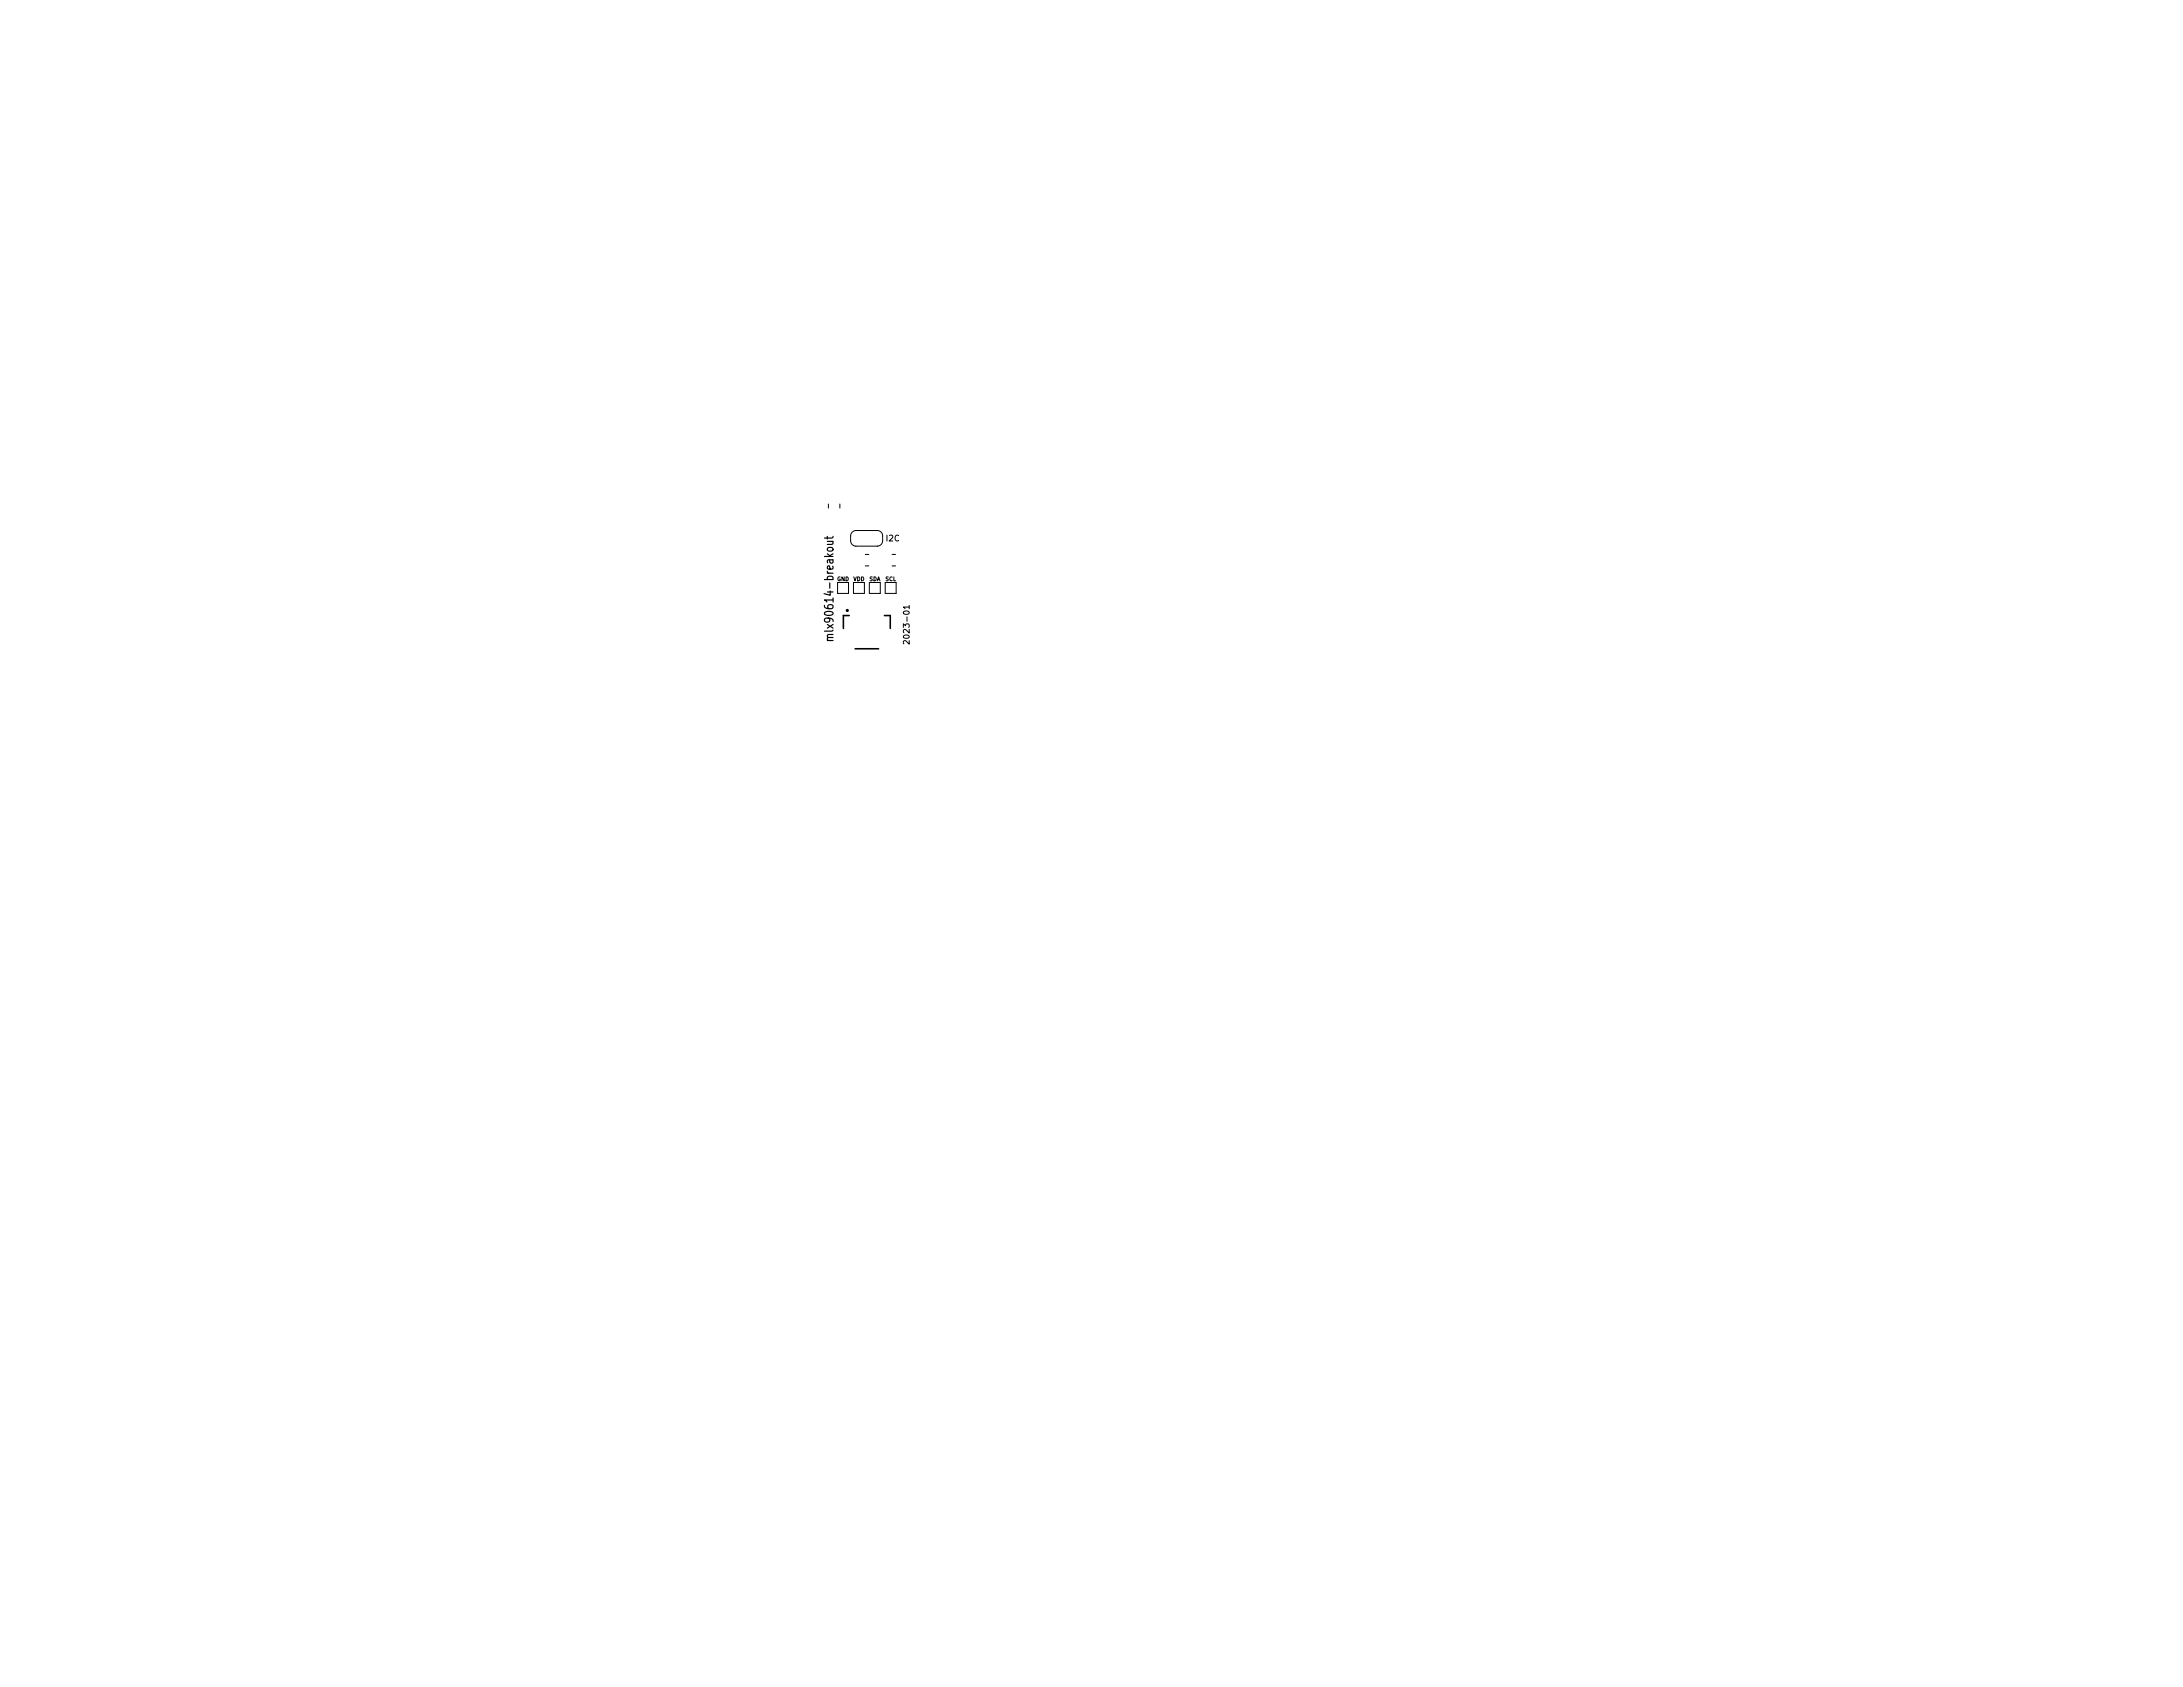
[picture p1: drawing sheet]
<svg xmlns="http://www.w3.org/2000/svg" width="279mm" height="216mm" viewBox="0 0 279 216" stroke-linecap="round" stroke-linejoin="round" font-family="sans-serif">
<defs><g id="words">
<text font-size="1.5" x="106.7" y="81" transform="rotate(-90 106.7 81)">mlx90614-breakout</text>
<g font-size="1">
<text x="113.4" y="69.3">I2C</text>
<text x="116.4" y="81.9" transform="rotate(-90 116.4 81.9)">2023-01</text>
</g>
<g font-size=".7">
<text x="107.1" y="74.4">GND</text>
<text x="109.2" y="74.4">VDD</text>
<text x="111.2" y="74.4">SDA</text>
<text x="113.3" y="74.4">SCL</text>
</g>
</g></defs>
<g fill="none" stroke="#000" stroke-width=".13">
<path d="M106 64.5v.5M107.2 74.5h1.4v1.4h-1.4M107.5 64.5v.5M109.2 74.5h1.4v1.4h-1.4zM109.5 69.9h2.8M109.5 67.9h2.8M109.6 67.9a.7 .7 0 0 0-.7 .7v.6a.7 .7 0 0 0 .7 .7M110.7 71h.5M110.7 72.4h.5M111.3 74.5h1.4v1.4h-1.4zM112.3 67.9a.7 .7 0 0 1 .7 .7v.6a.7 .7 0 0 1-.7 .7M113.3 74.5h1.4v1.4h-1.4z"/>
<path d="M114.2 71h.4M114.2 72.4h.4M116.4 77.7h-.8l.2 .2M116.4 77.5v.4M116.4 82v.4l-.6-.4-.2 .1 .1 .3"/>
</g>
<path d="M105.9 68.6v.4M106.6 68.6l-.1 .3h-1M105.9 82h.7M106.6 81.6h-.7v.2l.1 .2M106.6 81.2h-.7v.3l.1 .1" fill="none" stroke="#000" stroke-width=".15"/>
<g fill="none" stroke="#000" stroke-width=".2">
<path d="M108.7 78.8h-.8v1.6M113.2 78.8h.7v1.6M109.4 83h3"/>
<circle cx="108.4" cy="78.1" r=".1"/>
</g>
<use href="#words"/>
</svg>
